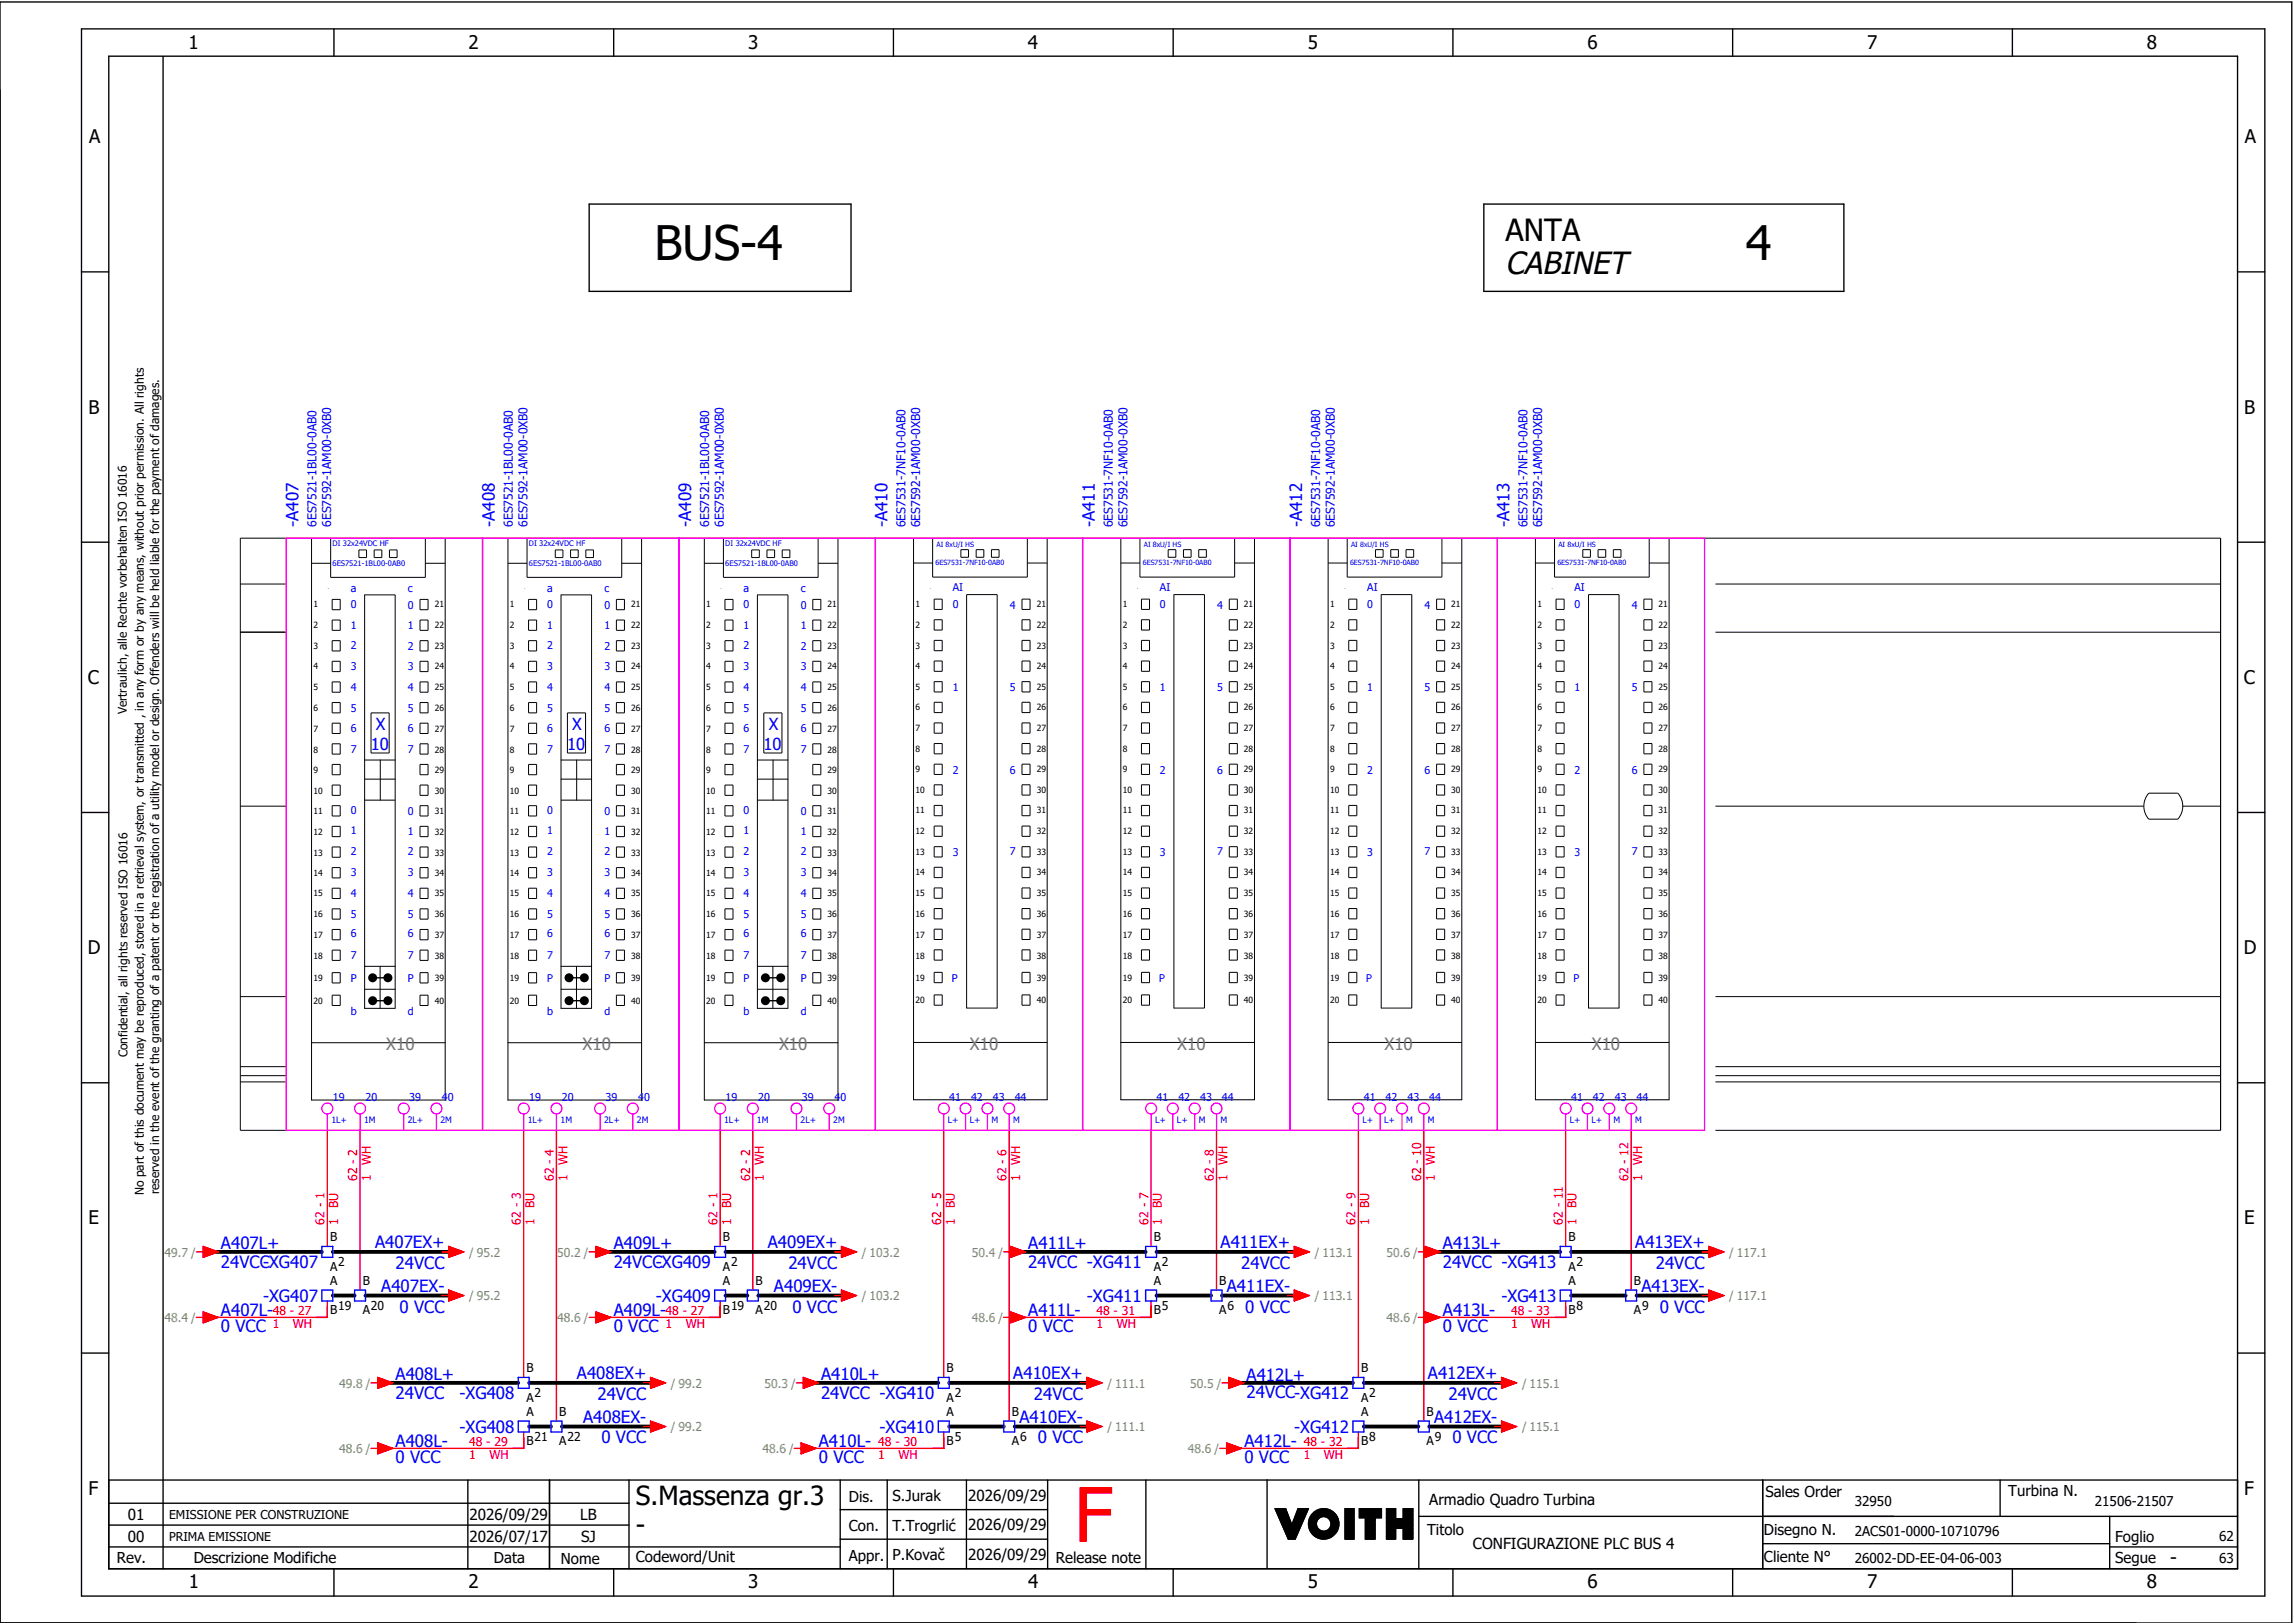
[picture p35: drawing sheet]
<svg xmlns="http://www.w3.org/2000/svg" width="421mm" height="297mm" viewBox="0 0 421 297" stroke-linecap="round" stroke-linejoin="round" font-family="sans-serif">
<defs><g id="words">
<text font-size="13.8" fill="#f00" x="196.9" y="282.5">F</text>
<g font-size="8.7">
<text x="120" y="47.6">BUS-4</text>
<text x="320" y="47.6">4</text>
</g>
<text font-size="5.7" x="276" y="50.2">CABINET</text>
<text font-size="5.6" x="276" y="44.2">ANTA</text>
<g font-size="4.8">
<text x="116.6" y="275.8">S.Massenza gr.3</text>
<text x="116.6" y="281.1">-</text>
</g>
<g font-size="3.4">
<text x="34.5" y="9">1</text>
<text x="85.9" y="9">2</text>
<text x="137.1" y="9">3</text>
<text x="188.4" y="9">4</text>
<text x="239.7" y="9">5</text>
<text x="291" y="9">6</text>
<text x="342.3" y="9">7</text>
<text x="393.5" y="9">8</text>
<text x="16.3" y="26.2">A</text>
<text x="411.5" y="26.2">A</text>
<text x="16.2" y="75.8">B</text>
<text x="411.4" y="75.8">B</text>
<text x="16.1" y="125.3">C</text>
<text x="411.3" y="125.3">C</text>
<text x="16.1" y="174.8">D</text>
<text x="411.3" y="174.8">D</text>
<text x="16.2" y="224.4">E</text>
<text x="411.4" y="224.4">E</text>
<text x="16.2" y="273.9">F</text>
<text x="411.4" y="273.9">F</text>
<text x="397.8" y="286.6">-</text>
<text x="34.6" y="291">1</text>
<text x="85.9" y="291">2</text>
<text x="137.2" y="291">3</text>
<text x="188.4" y="291">4</text>
<text x="239.7" y="291">5</text>
<text x="291" y="291">6</text>
<text x="342.3" y="291">7</text>
<text x="393.6" y="291">8</text>
</g>
<g font-size="3.1" fill="#00f">
<text x="54.7" y="96.6" transform="rotate(-90 54.7 96.6)">-A407</text>
<text x="90.7" y="96.6" transform="rotate(-90 90.7 96.6)">-A408</text>
<text x="126.7" y="96.6" transform="rotate(-90 126.7 96.6)">-A409</text>
<text x="162.7" y="96.6" transform="rotate(-90 162.7 96.6)">-A410</text>
<text x="200.7" y="96.6" transform="rotate(-90 200.7 96.6)">-A411</text>
<text x="238.7" y="96.6" transform="rotate(-90 238.7 96.6)">-A412</text>
<text x="276.7" y="96.6" transform="rotate(-90 276.7 96.6)">-A413</text>
<text x="40.5" y="228.9">A407L+</text>
<text x="40.5" y="232.3">24VCC-XG407</text>
<text x="68.7" y="228.8">A407EX+</text>
<text x="72.5" y="232.5">24VCC</text>
<text x="112.5" y="228.9">A409L+</text>
<text x="112.5" y="232.3">24VCC-XG409</text>
<text x="140.7" y="228.8">A409EX+</text>
<text x="144.5" y="232.5">24VCC</text>
<text x="188.5" y="228.9">A411L+</text>
<text x="188.5" y="232.3">24VCC -XG411</text>
<text x="223.7" y="228.8">A411EX+</text>
<text x="227.5" y="232.5">24VCC</text>
<text x="264.5" y="228.9">A413L+</text>
<text x="264.5" y="232.3">24VCC -XG413</text>
<text x="299.7" y="228.8">A413EX+</text>
<text x="303.5" y="232.5">24VCC</text>
<text x="48.2" y="238.6">-XG407</text>
<text x="69.9" y="236.8">A407EX-</text>
<text x="120.2" y="238.6">-XG409</text>
<text x="141.9" y="236.8">A409EX-</text>
<text x="199.2" y="238.6">-XG411</text>
<text x="224.9" y="236.8">A411EX-</text>
<text x="275.2" y="238.6">-XG413</text>
<text x="300.9" y="236.8">A413EX-</text>
<text x="40.5" y="241.1">A407L-</text>
<text x="40.5" y="244.1">0 VCC</text>
<text x="73.2" y="240.5">0 VCC</text>
<text x="112.5" y="241.1">A409L-</text>
<text x="112.5" y="244.1">0 VCC</text>
<text x="145.2" y="240.5">0 VCC</text>
<text x="188.5" y="241.1">A411L-</text>
<text x="188.5" y="244.1">0 VCC</text>
<text x="228.2" y="240.5">0 VCC</text>
<text x="264.5" y="241.1">A413L-</text>
<text x="264.5" y="244.1">0 VCC</text>
<text x="304.2" y="240.5">0 VCC</text>
<text x="72.5" y="252.9">A408L+</text>
<text x="72.5" y="256.3">24VCC</text>
<text x="84.2" y="256.3">-XG408</text>
<text x="105.7" y="252.8">A408EX+</text>
<text x="109.5" y="256.5">24VCC</text>
<text x="150.5" y="252.9">A410L+</text>
<text x="150.5" y="256.3">24VCC -XG410</text>
<text x="185.7" y="252.8">A410EX+</text>
<text x="189.5" y="256.5">24VCC</text>
<text x="228.5" y="253.1">A412L+</text>
<text x="228.5" y="256.1">24VCC-XG412</text>
<text x="261.7" y="252.8">A412EX+</text>
<text x="265.5" y="256.5">24VCC</text>
<text x="84.2" y="262.6">-XG408</text>
<text x="106.9" y="260.8">A408EX-</text>
<text x="161.2" y="262.6">-XG410</text>
<text x="186.9" y="260.8">A410EX-</text>
<text x="237.2" y="262.6">-XG412</text>
<text x="262.9" y="260.8">A412EX-</text>
<text x="72.5" y="265.1">A408L-</text>
<text x="72.5" y="268.1">0 VCC</text>
<text x="110.2" y="264.5">0 VCC</text>
<text x="150.1" y="265.1">A410L-</text>
<text x="150.1" y="268.1">0 VCC</text>
<text x="190.2" y="264.5">0 VCC</text>
<text x="228.1" y="265.1">A412L-</text>
<text x="228.1" y="268.1">0 VCC</text>
<text x="266.2" y="264.5">0 VCC</text>
</g>
<g font-size="3.1" fill="#767676">
<text x="70.8" y="192.3">X10</text>
<text x="106.8" y="192.3">X10</text>
<text x="142.8" y="192.3">X10</text>
<text x="177.8" y="192.3">X10</text>
<text x="215.8" y="192.3">X10</text>
<text x="253.8" y="192.3">X10</text>
<text x="291.8" y="192.3">X10</text>
</g>
<g font-size="3" fill="#00f">
<text x="68" y="137.4">10</text>
<text x="68.9" y="133.7">X</text>
<text x="104" y="137.4">10</text>
<text x="104.9" y="133.7">X</text>
<text x="140" y="137.4">10</text>
<text x="140.9" y="133.7">X</text>
</g>
<g font-size="2.8">
<text x="155.6" y="275.1">Dis.</text>
<text x="163.6" y="275.1">S.Jurak</text>
<text x="177.5" y="275">2026/09/29</text>
<text x="262" y="275.8">Armadio Quadro Turbina</text>
<text x="323.6" y="274.3">Sales Order</text>
<text x="368.1" y="274.2">Turbina N.</text>
<text x="23.4" y="278.6">01</text>
<text x="86.1" y="278.6">2026/09/29</text>
<text x="106.3" y="278.6">LB</text>
<text x="155.6" y="280.5">Con.</text>
<text x="163.6" y="280.5">T.Trogrlić</text>
<text x="177.5" y="280.4">2026/09/29</text>
<text x="261.6" y="281.3">Titolo</text>
<text x="323.4" y="281.2">Disegno N.</text>
<text x="21.4" y="286.5">Rev.</text>
<text x="23.4" y="282.5">00</text>
<text x="35.5" y="286.4">Descrizione Modifiche</text>
<text x="86.1" y="282.6">2026/07/17</text>
<text x="90.5" y="286.5">Data</text>
<text x="102.8" y="286.5">Nome</text>
<text x="106.5" y="282.5">SJ</text>
<text x="116.6" y="286.3">Codeword/Unit</text>
<text x="155.6" y="286">Appr.</text>
<text x="163.6" y="285.9">P.Kovač</text>
<text x="177.5" y="285.8">2026/09/29</text>
<text x="193.5" y="286.5">Release note</text>
<text x="270" y="283.8">CONFIGURAZIONE PLC BUS 4</text>
<text x="323.4" y="286.2">Cliente N°</text>
<text x="387.7" y="286.5">Segue</text>
<text x="387.7" y="282.6">Foglio</text>
</g>
<g font-size="2.5">
<text x="340" y="275.9">32950</text>
<text x="384" y="275.9">21506-21507</text>
<text x="340" y="281.4">2ACS01-0000-10710796</text>
<text x="340" y="286.4">26002-DD-EE-04-06-003</text>
<text x="406.8" y="282.4">62</text>
<text x="406.8" y="286.4">63</text>
</g>
<g font-size="2.2" fill="#00f">
<text x="58" y="96.6" transform="rotate(-90 58 96.6)">6ES7521-1BL00-0AB0</text>
<text x="60.7" y="96.6" transform="rotate(-90 60.7 96.6)">6ES7592-1AM00-0XB0</text>
<text x="94" y="96.6" transform="rotate(-90 94 96.6)">6ES7521-1BL00-0AB0</text>
<text x="96.7" y="96.6" transform="rotate(-90 96.7 96.6)">6ES7592-1AM00-0XB0</text>
<text x="130" y="96.6" transform="rotate(-90 130 96.6)">6ES7521-1BL00-0AB0</text>
<text x="132.7" y="96.6" transform="rotate(-90 132.7 96.6)">6ES7592-1AM00-0XB0</text>
<text x="166" y="96.6" transform="rotate(-90 166 96.6)">6ES7531-7NF10-0AB0</text>
<text x="168.7" y="96.6" transform="rotate(-90 168.7 96.6)">6ES7592-1AM00-0XB0</text>
<text x="204" y="96.6" transform="rotate(-90 204 96.6)">6ES7531-7NF10-0AB0</text>
<text x="206.7" y="96.6" transform="rotate(-90 206.7 96.6)">6ES7592-1AM00-0XB0</text>
<text x="242" y="96.6" transform="rotate(-90 242 96.6)">6ES7531-7NF10-0AB0</text>
<text x="244.7" y="96.6" transform="rotate(-90 244.7 96.6)">6ES7592-1AM00-0XB0</text>
<text x="280" y="96.6" transform="rotate(-90 280 96.6)">6ES7531-7NF10-0AB0</text>
<text x="282.7" y="96.6" transform="rotate(-90 282.7 96.6)">6ES7592-1AM00-0XB0</text>
</g>
<g font-size="2.2">
<text x="23.2" y="130.9" transform="rotate(-90 23.2 130.9)">Vertraulich, alle Rechte vorbehalten ISO 16016</text>
<text x="23.4" y="193.7" transform="rotate(-90 23.4 193.7)">Confidential, all rights reserved ISO 16016</text>
<text x="26.4" y="219" transform="rotate(-90 26.4 219)">No part of this document may be reproduced, stored in a retrieval system, or transmitted , in any form or by any means, without prior permission. All rights</text>
<text x="29.2" y="218.9" transform="rotate(-90 29.2 218.9)">reserved in the event of the granting of a patent or the registration of a utility model or design. Offenders will be held liable for the payment of damages.</text>
<text x="60.5" y="227.4">B</text>
<text x="132.5" y="227.4">B</text>
<text x="211.5" y="227.4">B</text>
<text x="287.5" y="227.4">B</text>
<text x="60.5" y="232.8">A</text>
<text x="62" y="232">2</text>
<text x="132.5" y="232.8">A</text>
<text x="134" y="232">2</text>
<text x="211.5" y="232.8">A</text>
<text x="213" y="232">2</text>
<text x="287.5" y="232.8">A</text>
<text x="289" y="232">2</text>
<text x="60.5" y="235.4">A</text>
<text x="66.5" y="235.4">B</text>
<text x="132.5" y="235.4">A</text>
<text x="138.5" y="235.4">B</text>
<text x="211.5" y="235.4">A</text>
<text x="223.5" y="235.4">B</text>
<text x="287.5" y="235.4">A</text>
<text x="299.5" y="235.4">B</text>
<text x="60.5" y="240.8">B</text>
<text x="62" y="240">19</text>
<text x="66.5" y="240.8">A</text>
<text x="68" y="240">20</text>
<text x="132.5" y="240.8">B</text>
<text x="134" y="240">19</text>
<text x="138.5" y="240.8">A</text>
<text x="140" y="240">20</text>
<text x="211.5" y="240.8">B</text>
<text x="213" y="240">5</text>
<text x="223.5" y="240.8">A</text>
<text x="225" y="240">6</text>
<text x="287.5" y="240.8">B</text>
<text x="289" y="240">8</text>
<text x="299.5" y="240.8">A</text>
<text x="301" y="240">9</text>
<text x="96.5" y="251.4">B</text>
<text x="173.5" y="251.4">B</text>
<text x="249.5" y="251.4">B</text>
<text x="96.5" y="256.8">A</text>
<text x="98" y="256">2</text>
<text x="173.5" y="256.8">A</text>
<text x="175" y="256">2</text>
<text x="249.5" y="256.8">A</text>
<text x="251" y="256">2</text>
<text x="96.5" y="259.4">A</text>
<text x="102.5" y="259.4">B</text>
<text x="173.5" y="259.4">A</text>
<text x="185.5" y="259.4">B</text>
<text x="249.5" y="259.4">A</text>
<text x="261.5" y="259.4">B</text>
<text x="96.5" y="264.8">B</text>
<text x="98" y="264">21</text>
<text x="102.5" y="264.8">A</text>
<text x="104" y="264">22</text>
<text x="173.5" y="264.8">B</text>
<text x="175" y="264">5</text>
<text x="185.5" y="264.8">A</text>
<text x="187" y="264">6</text>
<text x="249.5" y="264.8">B</text>
<text x="251" y="264">8</text>
<text x="261.5" y="264.8">A</text>
<text x="263" y="264">9</text>
<text x="31" y="278.3">EMISSIONE PER CONSTRUZIONE</text>
<text x="31" y="282.3">PRIMA EMISSIONE</text>
</g>
<g font-size="2.2" fill="#f00">
<text x="68" y="213.4" transform="rotate(-90 68 213.4)">WH</text>
<text x="104" y="213.4" transform="rotate(-90 104 213.4)">WH</text>
<text x="140" y="213.4" transform="rotate(-90 140 213.4)">WH</text>
<text x="187" y="213.4" transform="rotate(-90 187 213.4)">WH</text>
<text x="225" y="213.4" transform="rotate(-90 225 213.4)">WH</text>
<text x="263" y="213.4" transform="rotate(-90 263 213.4)">WH</text>
<text x="301" y="213.4" transform="rotate(-90 301 213.4)">WH</text>
<text x="62" y="221.4" transform="rotate(-90 62 221.4)">BU</text>
<text x="65.5" y="216.4" transform="rotate(-90 65.5 216.4)">62 - 2</text>
<text x="68" y="216.4" transform="rotate(-90 68 216.4)">1</text>
<text x="98" y="221.4" transform="rotate(-90 98 221.4)">BU</text>
<text x="101.5" y="216.4" transform="rotate(-90 101.5 216.4)">62 - 4</text>
<text x="104" y="216.4" transform="rotate(-90 104 216.4)">1</text>
<text x="134" y="221.4" transform="rotate(-90 134 221.4)">BU</text>
<text x="137.5" y="216.4" transform="rotate(-90 137.5 216.4)">62 - 2</text>
<text x="140" y="216.4" transform="rotate(-90 140 216.4)">1</text>
<text x="175" y="221.4" transform="rotate(-90 175 221.4)">BU</text>
<text x="184.5" y="216.4" transform="rotate(-90 184.5 216.4)">62 - 6</text>
<text x="187" y="216.4" transform="rotate(-90 187 216.4)">1</text>
<text x="213" y="221.4" transform="rotate(-90 213 221.4)">BU</text>
<text x="222.5" y="216.4" transform="rotate(-90 222.5 216.4)">62 - 8</text>
<text x="225" y="216.4" transform="rotate(-90 225 216.4)">1</text>
<text x="251" y="221.4" transform="rotate(-90 251 221.4)">BU</text>
<text x="260.5" y="216.4" transform="rotate(-90 260.5 216.4)">62 - 10</text>
<text x="263" y="216.4" transform="rotate(-90 263 216.4)">1</text>
<text x="289" y="221.4" transform="rotate(-90 289 221.4)">BU</text>
<text x="298.5" y="216.4" transform="rotate(-90 298.5 216.4)">62 - 12</text>
<text x="301" y="216.4" transform="rotate(-90 301 216.4)">1</text>
<text x="59.5" y="224.4" transform="rotate(-90 59.5 224.4)">62 - 1</text>
<text x="62" y="224.4" transform="rotate(-90 62 224.4)">1</text>
<text x="95.5" y="224.4" transform="rotate(-90 95.5 224.4)">62 - 3</text>
<text x="98" y="224.4" transform="rotate(-90 98 224.4)">1</text>
<text x="131.5" y="224.4" transform="rotate(-90 131.5 224.4)">62 - 1</text>
<text x="134" y="224.4" transform="rotate(-90 134 224.4)">1</text>
<text x="172.5" y="224.4" transform="rotate(-90 172.5 224.4)">62 - 5</text>
<text x="175" y="224.4" transform="rotate(-90 175 224.4)">1</text>
<text x="210.5" y="224.4" transform="rotate(-90 210.5 224.4)">62 - 7</text>
<text x="213" y="224.4" transform="rotate(-90 213 224.4)">1</text>
<text x="248.5" y="224.4" transform="rotate(-90 248.5 224.4)">62 - 9</text>
<text x="251" y="224.4" transform="rotate(-90 251 224.4)">1</text>
<text x="286.5" y="224.4" transform="rotate(-90 286.5 224.4)">62 - 11</text>
<text x="289" y="224.4" transform="rotate(-90 289 224.4)">1</text>
<text x="50" y="240.9">48 - 27</text>
<text x="50" y="243.4">1</text>
<text x="53.7" y="243.4">WH</text>
<text x="122" y="240.9">48 - 27</text>
<text x="122" y="243.4">1</text>
<text x="125.7" y="243.4">WH</text>
<text x="201" y="240.9">48 - 31</text>
<text x="201" y="243.4">1</text>
<text x="204.7" y="243.4">WH</text>
<text x="277" y="240.9">48 - 33</text>
<text x="277" y="243.4">1</text>
<text x="280.7" y="243.4">WH</text>
<text x="86" y="264.9">48 - 29</text>
<text x="86" y="267.4">1</text>
<text x="89.7" y="267.4">WH</text>
<text x="161" y="264.9">48 - 30</text>
<text x="161" y="267.4">1</text>
<text x="164.7" y="267.4">WH</text>
<text x="239" y="264.9">48 - 32</text>
<text x="239" y="267.4">1</text>
<text x="242.7" y="267.4">WH</text>
</g>
<g font-size="2.2" fill="#7ca552">
<text x="30.2" y="230.3">49.7 /</text>
<text x="86" y="230.3">/ 95.2</text>
<text x="102.2" y="230.3">50.2 /</text>
<text x="158" y="230.3">/ 103.2</text>
<text x="178.2" y="230.3">50.4 /</text>
<text x="241" y="230.3">/ 113.1</text>
<text x="254.2" y="230.3">50.6 /</text>
<text x="317" y="230.3">/ 117.1</text>
<text x="86" y="238.3">/ 95.2</text>
<text x="158" y="238.3">/ 103.2</text>
<text x="241" y="238.3">/ 113.1</text>
<text x="317" y="238.3">/ 117.1</text>
<text x="30.2" y="242.3">48.4 /</text>
<text x="102.2" y="242.3">48.6 /</text>
<text x="178.2" y="242.3">48.6 /</text>
<text x="254.2" y="242.3">48.6 /</text>
<text x="62.2" y="254.3">49.8 /</text>
<text x="123" y="254.3">/ 99.2</text>
<text x="140.2" y="254.3">50.3 /</text>
<text x="203" y="254.3">/ 111.1</text>
<text x="218.2" y="254.3">50.5 /</text>
<text x="279" y="254.3">/ 115.1</text>
<text x="123" y="262.3">/ 99.2</text>
<text x="203" y="262.3">/ 111.1</text>
<text x="279" y="262.3">/ 115.1</text>
<text x="62.2" y="266.3">48.6 /</text>
<text x="139.8" y="266.3">48.6 /</text>
<text x="217.8" y="266.3">48.6 /</text>
</g>
<g font-size="2" fill="#00f">
<text x="64.3" y="111.4">0</text>
<text x="64.3" y="108.4">a</text>
<text x="74.8" y="111.6">0</text>
<text x="74.8" y="108.4">c</text>
<text x="100.3" y="111.4">0</text>
<text x="100.3" y="108.4">a</text>
<text x="110.8" y="111.6">0</text>
<text x="110.8" y="108.4">c</text>
<text x="136.3" y="111.4">0</text>
<text x="136.3" y="108.4">a</text>
<text x="146.8" y="111.6">0</text>
<text x="146.8" y="108.4">c</text>
<text x="174.6" y="111.3">0</text>
<text x="174.6" y="108.4">AI</text>
<text x="185.1" y="111.5">4</text>
<text x="212.6" y="111.3">0</text>
<text x="212.6" y="108.4">AI</text>
<text x="223.1" y="111.5">4</text>
<text x="250.6" y="111.3">0</text>
<text x="250.6" y="108.4">AI</text>
<text x="261.1" y="111.5">4</text>
<text x="288.6" y="111.3">0</text>
<text x="288.6" y="108.4">AI</text>
<text x="299.1" y="111.5">4</text>
<text x="64.3" y="115.2">1</text>
<text x="64.3" y="118.9">2</text>
<text x="74.8" y="115.2">1</text>
<text x="74.8" y="119.1">2</text>
<text x="100.3" y="115.2">1</text>
<text x="100.3" y="118.9">2</text>
<text x="110.8" y="115.2">1</text>
<text x="110.8" y="119.1">2</text>
<text x="136.3" y="115.2">1</text>
<text x="136.3" y="118.9">2</text>
<text x="146.8" y="115.2">1</text>
<text x="146.8" y="119.1">2</text>
<text x="64.3" y="122.8">3</text>
<text x="74.8" y="122.8">3</text>
<text x="100.3" y="122.8">3</text>
<text x="110.8" y="122.8">3</text>
<text x="136.3" y="122.8">3</text>
<text x="146.8" y="122.8">3</text>
<text x="64.3" y="126.6">4</text>
<text x="64.3" y="130.5">5</text>
<text x="74.8" y="126.6">4</text>
<text x="74.8" y="130.5">5</text>
<text x="100.3" y="126.6">4</text>
<text x="100.3" y="130.5">5</text>
<text x="110.8" y="126.6">4</text>
<text x="110.8" y="130.5">5</text>
<text x="136.3" y="126.6">4</text>
<text x="136.3" y="130.5">5</text>
<text x="146.8" y="126.6">4</text>
<text x="146.8" y="130.5">5</text>
<text x="174.6" y="126.6">1</text>
<text x="185.1" y="126.6">5</text>
<text x="212.6" y="126.6">1</text>
<text x="223.1" y="126.6">5</text>
<text x="250.6" y="126.6">1</text>
<text x="261.1" y="126.6">5</text>
<text x="288.6" y="126.6">1</text>
<text x="299.1" y="126.6">5</text>
<text x="64.3" y="134.1">6</text>
<text x="64.3" y="138">7</text>
<text x="74.8" y="134.1">6</text>
<text x="74.8" y="138">7</text>
<text x="100.3" y="134.1">6</text>
<text x="100.3" y="138">7</text>
<text x="110.8" y="134.1">6</text>
<text x="110.8" y="138">7</text>
<text x="136.3" y="134.1">6</text>
<text x="136.3" y="138">7</text>
<text x="146.8" y="134.1">6</text>
<text x="146.8" y="138">7</text>
<text x="174.6" y="141.8">2</text>
<text x="185.1" y="141.8">6</text>
<text x="212.6" y="141.8">2</text>
<text x="223.1" y="141.8">6</text>
<text x="250.6" y="141.8">2</text>
<text x="261.1" y="141.8">6</text>
<text x="288.6" y="141.8">2</text>
<text x="299.1" y="141.8">6</text>
<text x="64.3" y="149.2">0</text>
<text x="74.8" y="149.4">0</text>
<text x="100.3" y="149.2">0</text>
<text x="110.8" y="149.4">0</text>
<text x="136.3" y="149.2">0</text>
<text x="146.8" y="149.4">0</text>
<text x="64.3" y="152.9">1</text>
<text x="74.8" y="153">1</text>
<text x="100.3" y="152.9">1</text>
<text x="110.8" y="153">1</text>
<text x="136.3" y="152.9">1</text>
<text x="146.8" y="153">1</text>
<text x="64.3" y="160.6">3</text>
<text x="64.3" y="156.7">2</text>
<text x="74.8" y="160.6">3</text>
<text x="74.8" y="156.7">2</text>
<text x="100.3" y="160.6">3</text>
<text x="100.3" y="156.7">2</text>
<text x="110.8" y="160.6">3</text>
<text x="110.8" y="156.7">2</text>
<text x="136.3" y="160.6">3</text>
<text x="136.3" y="156.7">2</text>
<text x="146.8" y="160.6">3</text>
<text x="146.8" y="156.7">2</text>
<text x="174.6" y="156.8">3</text>
<text x="185.1" y="156.7">7</text>
<text x="212.6" y="156.8">3</text>
<text x="223.1" y="156.7">7</text>
<text x="250.6" y="156.8">3</text>
<text x="261.1" y="156.7">7</text>
<text x="288.6" y="156.8">3</text>
<text x="299.1" y="156.7">7</text>
<text x="64.3" y="164.4">4</text>
<text x="74.8" y="164.4">4</text>
<text x="100.3" y="164.4">4</text>
<text x="110.8" y="164.4">4</text>
<text x="136.3" y="164.4">4</text>
<text x="146.8" y="164.4">4</text>
<text x="64.3" y="171.8">6</text>
<text x="64.3" y="168.3">5</text>
<text x="74.8" y="171.8">6</text>
<text x="74.8" y="168.3">5</text>
<text x="100.3" y="171.8">6</text>
<text x="100.3" y="168.3">5</text>
<text x="110.8" y="171.8">6</text>
<text x="110.8" y="168.3">5</text>
<text x="136.3" y="171.8">6</text>
<text x="136.3" y="168.3">5</text>
<text x="146.8" y="171.8">6</text>
<text x="146.8" y="168.3">5</text>
<text x="64.3" y="180">P</text>
<text x="64.3" y="175.8">7</text>
<text x="74.8" y="180">P</text>
<text x="74.8" y="175.8">7</text>
<text x="100.3" y="180">P</text>
<text x="100.3" y="175.8">7</text>
<text x="110.8" y="180">P</text>
<text x="110.8" y="175.8">7</text>
<text x="136.3" y="180">P</text>
<text x="136.3" y="175.8">7</text>
<text x="146.8" y="180">P</text>
<text x="146.8" y="175.8">7</text>
<text x="174.5" y="179.9">P</text>
<text x="212.5" y="179.9">P</text>
<text x="250.5" y="179.9">P</text>
<text x="288.5" y="179.9">P</text>
<text x="64.3" y="185.9">b</text>
<text x="74.8" y="185.9">d</text>
<text x="100.3" y="185.9">b</text>
<text x="110.8" y="185.9">d</text>
<text x="136.3" y="185.9">b</text>
<text x="146.8" y="185.9">d</text>
<text x="61" y="201.7">19</text>
<text x="67" y="201.7">20</text>
<text x="75" y="201.7">39</text>
<text x="81" y="201.7">40</text>
<text x="97" y="201.7">19</text>
<text x="103" y="201.7">20</text>
<text x="111" y="201.7">39</text>
<text x="117" y="201.7">40</text>
<text x="133" y="201.7">19</text>
<text x="139" y="201.7">20</text>
<text x="147" y="201.7">39</text>
<text x="153" y="201.7">40</text>
<text x="174" y="201.7">41</text>
<text x="178" y="201.7">42</text>
<text x="182" y="201.7">43</text>
<text x="186" y="201.7">44</text>
<text x="212" y="201.7">41</text>
<text x="216" y="201.7">42</text>
<text x="220" y="201.7">43</text>
<text x="224" y="201.7">44</text>
<text x="250" y="201.7">41</text>
<text x="254" y="201.7">42</text>
<text x="258" y="201.7">43</text>
<text x="262" y="201.7">44</text>
<text x="288" y="201.7">41</text>
<text x="292" y="201.7">42</text>
<text x="296" y="201.7">43</text>
<text x="300" y="201.7">44</text>
</g>
<g font-size="1.6">
<text x="57.5" y="111.3">1</text>
<text x="79.7" y="111.3">21</text>
<text x="93.5" y="111.3">1</text>
<text x="115.7" y="111.3">21</text>
<text x="129.5" y="111.3">1</text>
<text x="151.7" y="111.3">21</text>
<text x="167.8" y="111.2">1</text>
<text x="190" y="111.2">21</text>
<text x="205.8" y="111.2">1</text>
<text x="228" y="111.2">21</text>
<text x="243.8" y="111.2">1</text>
<text x="266" y="111.2">21</text>
<text x="281.8" y="111.2">1</text>
<text x="304" y="111.2">21</text>
<text x="57.5" y="115.1">2</text>
<text x="57.5" y="119">3</text>
<text x="79.7" y="115.1">22</text>
<text x="79.7" y="119">23</text>
<text x="93.5" y="115.1">2</text>
<text x="93.5" y="119">3</text>
<text x="115.7" y="115.1">22</text>
<text x="115.7" y="119">23</text>
<text x="129.5" y="115.1">2</text>
<text x="129.5" y="119">3</text>
<text x="151.7" y="115.1">22</text>
<text x="151.7" y="119">23</text>
<text x="167.8" y="115.1">2</text>
<text x="167.8" y="118.9">3</text>
<text x="190" y="115.1">22</text>
<text x="190" y="118.9">23</text>
<text x="205.8" y="115.1">2</text>
<text x="205.8" y="118.9">3</text>
<text x="228" y="115.1">22</text>
<text x="228" y="118.9">23</text>
<text x="243.8" y="115.1">2</text>
<text x="243.8" y="118.9">3</text>
<text x="266" y="115.1">22</text>
<text x="266" y="118.9">23</text>
<text x="281.8" y="115.1">2</text>
<text x="281.8" y="118.9">3</text>
<text x="304" y="115.1">22</text>
<text x="304" y="118.9">23</text>
<text x="57.5" y="122.7">4</text>
<text x="79.7" y="122.7">24</text>
<text x="93.5" y="122.7">4</text>
<text x="115.7" y="122.7">24</text>
<text x="129.5" y="122.7">4</text>
<text x="151.7" y="122.7">24</text>
<text x="167.8" y="122.6">4</text>
<text x="190" y="122.6">24</text>
<text x="205.8" y="122.6">4</text>
<text x="228" y="122.6">24</text>
<text x="243.8" y="122.6">4</text>
<text x="266" y="122.6">24</text>
<text x="281.8" y="122.6">4</text>
<text x="304" y="122.6">24</text>
<text x="57.5" y="126.5">5</text>
<text x="57.5" y="130.2">6</text>
<text x="79.7" y="126.5">25</text>
<text x="79.7" y="130.2">26</text>
<text x="93.5" y="126.5">5</text>
<text x="93.5" y="130.2">6</text>
<text x="115.7" y="126.5">25</text>
<text x="115.7" y="130.2">26</text>
<text x="129.5" y="126.5">5</text>
<text x="129.5" y="130.2">6</text>
<text x="151.7" y="126.5">25</text>
<text x="151.7" y="130.2">26</text>
<text x="167.8" y="126.5">5</text>
<text x="167.8" y="130.1">6</text>
<text x="190" y="126.5">25</text>
<text x="190" y="130.1">26</text>
<text x="205.8" y="126.5">5</text>
<text x="205.8" y="130.1">6</text>
<text x="228" y="126.5">25</text>
<text x="228" y="130.1">26</text>
<text x="243.8" y="126.5">5</text>
<text x="243.8" y="130.1">6</text>
<text x="266" y="126.5">25</text>
<text x="266" y="130.1">26</text>
<text x="281.8" y="126.5">5</text>
<text x="281.8" y="130.1">6</text>
<text x="304" y="126.5">25</text>
<text x="304" y="130.1">26</text>
<text x="57.5" y="134">7</text>
<text x="57.5" y="137.9">8</text>
<text x="79.7" y="134">27</text>
<text x="79.7" y="137.9">28</text>
<text x="93.5" y="134">7</text>
<text x="93.5" y="137.9">8</text>
<text x="115.7" y="134">27</text>
<text x="115.7" y="137.9">28</text>
<text x="129.5" y="134">7</text>
<text x="129.5" y="137.9">8</text>
<text x="151.7" y="134">27</text>
<text x="151.7" y="137.9">28</text>
<text x="167.8" y="134">7</text>
<text x="167.8" y="137.8">8</text>
<text x="190" y="134">27</text>
<text x="190" y="137.8">28</text>
<text x="205.8" y="134">7</text>
<text x="205.8" y="137.8">8</text>
<text x="228" y="134">27</text>
<text x="228" y="137.8">28</text>
<text x="243.8" y="134">7</text>
<text x="243.8" y="137.8">8</text>
<text x="266" y="134">27</text>
<text x="266" y="137.8">28</text>
<text x="281.8" y="134">7</text>
<text x="281.8" y="137.8">8</text>
<text x="304" y="134">27</text>
<text x="304" y="137.8">28</text>
<text x="57.5" y="141.6">9</text>
<text x="79.7" y="141.6">29</text>
<text x="93.5" y="141.6">9</text>
<text x="115.7" y="141.6">29</text>
<text x="129.5" y="141.6">9</text>
<text x="151.7" y="141.6">29</text>
<text x="167.8" y="141.5">9</text>
<text x="190" y="141.5">29</text>
<text x="205.8" y="141.5">9</text>
<text x="228" y="141.5">29</text>
<text x="243.8" y="141.5">9</text>
<text x="266" y="141.5">29</text>
<text x="281.8" y="141.5">9</text>
<text x="304" y="141.5">29</text>
<text x="57.5" y="145.4">10</text>
<text x="57.5" y="149.1">11</text>
<text x="79.7" y="149.1">31</text>
<text x="79.7" y="145.4">30</text>
<text x="93.5" y="145.4">10</text>
<text x="93.5" y="149.1">11</text>
<text x="115.7" y="149.1">31</text>
<text x="115.7" y="145.4">30</text>
<text x="129.5" y="145.4">10</text>
<text x="129.5" y="149.1">11</text>
<text x="151.7" y="149.1">31</text>
<text x="151.7" y="145.4">30</text>
<text x="167.8" y="145.4">10</text>
<text x="167.8" y="149">11</text>
<text x="190" y="149">31</text>
<text x="190" y="145.4">30</text>
<text x="205.8" y="145.4">10</text>
<text x="205.8" y="149">11</text>
<text x="228" y="149">31</text>
<text x="228" y="145.4">30</text>
<text x="243.8" y="145.4">10</text>
<text x="243.8" y="149">11</text>
<text x="266" y="149">31</text>
<text x="266" y="145.4">30</text>
<text x="281.8" y="145.4">10</text>
<text x="281.8" y="149">11</text>
<text x="304" y="149">31</text>
<text x="304" y="145.4">30</text>
<text x="57.5" y="152.9">12</text>
<text x="79.7" y="152.9">32</text>
<text x="93.5" y="152.9">12</text>
<text x="115.7" y="152.9">32</text>
<text x="129.5" y="152.9">12</text>
<text x="151.7" y="152.9">32</text>
<text x="167.8" y="152.9">12</text>
<text x="190" y="152.9">32</text>
<text x="205.8" y="152.9">12</text>
<text x="228" y="152.9">32</text>
<text x="243.8" y="152.9">12</text>
<text x="266" y="152.9">32</text>
<text x="281.8" y="152.9">12</text>
<text x="304" y="152.9">32</text>
<text x="57.5" y="156.8">13</text>
<text x="57.5" y="160.5">14</text>
<text x="79.7" y="160.5">34</text>
<text x="79.7" y="156.8">33</text>
<text x="93.5" y="156.8">13</text>
<text x="93.5" y="160.5">14</text>
<text x="115.7" y="160.5">34</text>
<text x="115.7" y="156.8">33</text>
<text x="129.5" y="156.8">13</text>
<text x="129.5" y="160.5">14</text>
<text x="151.7" y="160.5">34</text>
<text x="151.7" y="156.8">33</text>
<text x="167.8" y="156.7">13</text>
<text x="167.8" y="160.4">14</text>
<text x="190" y="160.4">34</text>
<text x="190" y="156.7">33</text>
<text x="205.8" y="156.7">13</text>
<text x="205.8" y="160.4">14</text>
<text x="228" y="160.4">34</text>
<text x="228" y="156.7">33</text>
<text x="243.8" y="156.7">13</text>
<text x="243.8" y="160.4">14</text>
<text x="266" y="160.4">34</text>
<text x="266" y="156.7">33</text>
<text x="281.8" y="156.7">13</text>
<text x="281.8" y="160.4">14</text>
<text x="304" y="160.4">34</text>
<text x="304" y="156.7">33</text>
<text x="57.5" y="164.1">15</text>
<text x="57.5" y="168">16</text>
<text x="79.7" y="168">36</text>
<text x="79.7" y="164.1">35</text>
<text x="93.5" y="164.1">15</text>
<text x="93.5" y="168">16</text>
<text x="115.7" y="168">36</text>
<text x="115.7" y="164.1">35</text>
<text x="129.5" y="164.1">15</text>
<text x="129.5" y="168">16</text>
<text x="151.7" y="168">36</text>
<text x="151.7" y="164.1">35</text>
<text x="167.8" y="164.1">15</text>
<text x="167.8" y="167.9">16</text>
<text x="190" y="167.9">36</text>
<text x="190" y="164.1">35</text>
<text x="205.8" y="164.1">15</text>
<text x="205.8" y="167.9">16</text>
<text x="228" y="167.9">36</text>
<text x="228" y="164.1">35</text>
<text x="243.8" y="164.1">15</text>
<text x="243.8" y="167.9">16</text>
<text x="266" y="167.9">36</text>
<text x="266" y="164.1">35</text>
<text x="281.8" y="164.1">15</text>
<text x="281.8" y="167.9">16</text>
<text x="304" y="167.9">36</text>
<text x="304" y="164.1">35</text>
<text x="57.5" y="171.8">17</text>
<text x="79.7" y="171.8">37</text>
<text x="93.5" y="171.8">17</text>
<text x="115.7" y="171.8">37</text>
<text x="129.5" y="171.8">17</text>
<text x="151.7" y="171.8">37</text>
<text x="167.8" y="171.8">17</text>
<text x="190" y="171.8">37</text>
<text x="205.8" y="171.8">17</text>
<text x="228" y="171.8">37</text>
<text x="243.8" y="171.8">17</text>
<text x="266" y="171.8">37</text>
<text x="281.8" y="171.8">17</text>
<text x="304" y="171.8">37</text>
<text x="57.5" y="175.7">18</text>
<text x="57.5" y="179.7">19</text>
<text x="79.7" y="179.7">39</text>
<text x="79.7" y="175.7">38</text>
<text x="93.5" y="175.7">18</text>
<text x="93.5" y="179.7">19</text>
<text x="115.7" y="179.7">39</text>
<text x="115.7" y="175.7">38</text>
<text x="129.5" y="175.7">18</text>
<text x="129.5" y="179.7">19</text>
<text x="151.7" y="179.7">39</text>
<text x="151.7" y="175.7">38</text>
<text x="167.8" y="175.6">18</text>
<text x="167.8" y="179.7">19</text>
<text x="190" y="179.7">39</text>
<text x="190" y="175.6">38</text>
<text x="205.8" y="175.6">18</text>
<text x="205.8" y="179.7">19</text>
<text x="228" y="179.7">39</text>
<text x="228" y="175.6">38</text>
<text x="243.8" y="175.6">18</text>
<text x="243.8" y="179.7">19</text>
<text x="266" y="179.7">39</text>
<text x="266" y="175.6">38</text>
<text x="281.8" y="175.6">18</text>
<text x="281.8" y="179.7">19</text>
<text x="304" y="179.7">39</text>
<text x="304" y="175.6">38</text>
<text x="57.5" y="183.9">20</text>
<text x="79.7" y="183.9">40</text>
<text x="93.5" y="183.9">20</text>
<text x="115.7" y="183.9">40</text>
<text x="129.5" y="183.9">20</text>
<text x="151.7" y="183.9">40</text>
<text x="167.8" y="183.9">20</text>
<text x="190" y="183.9">40</text>
<text x="205.8" y="183.9">20</text>
<text x="228" y="183.9">40</text>
<text x="243.8" y="183.9">20</text>
<text x="266" y="183.9">40</text>
<text x="281.8" y="183.9">20</text>
<text x="304" y="183.9">40</text>
</g>
<g font-size="1.6" fill="#00f">
<text x="60.8" y="205.8">1L+</text>
<text x="66.8" y="205.8">1M</text>
<text x="74.8" y="205.8">2L+</text>
<text x="80.8" y="205.8">2M</text>
<text x="96.8" y="205.8">1L+</text>
<text x="102.8" y="205.8">1M</text>
<text x="110.8" y="205.8">2L+</text>
<text x="116.8" y="205.8">2M</text>
<text x="132.7" y="205.8">1L+</text>
<text x="138.7" y="205.8">1M</text>
<text x="146.7" y="205.8">2L+</text>
<text x="152.7" y="205.8">2M</text>
<text x="173.8" y="205.8">L+</text>
<text x="177.7" y="205.8">L+</text>
<text x="181.8" y="205.8">M</text>
<text x="185.7" y="205.8">M</text>
<text x="211.7" y="205.8">L+</text>
<text x="215.8" y="205.8">L+</text>
<text x="219.7" y="205.8">M</text>
<text x="223.8" y="205.8">M</text>
<text x="249.8" y="205.8">L+</text>
<text x="253.7" y="205.8">L+</text>
<text x="257.8" y="205.8">M</text>
<text x="261.8" y="205.8">M</text>
<text x="287.7" y="205.8">L+</text>
<text x="291.8" y="205.8">L+</text>
<text x="295.7" y="205.8">M</text>
<text x="299.7" y="205.8">M</text>
</g>
<g font-size="1.4" fill="#00f">
<text x="61" y="100.1">DI 32x24VDC HF</text>
<text x="97" y="100.1">DI 32x24VDC HF</text>
<text x="133" y="100.1">DI 32x24VDC HF</text>
<text x="61" y="103.6">6ES7521-1BL00-0AB0</text>
<text x="97" y="103.6">6ES7521-1BL00-0AB0</text>
<text x="133" y="103.6">6ES7521-1BL00-0AB0</text>
</g>
<g font-size="1.3" fill="#00f">
<text x="171.7" y="100.3">AI 8xU/I HS</text>
<text x="209.7" y="100.3">AI 8xU/I HS</text>
<text x="247.7" y="100.3">AI 8xU/I HS</text>
<text x="285.7" y="100.3">AI 8xU/I HS</text>
<text x="171.5" y="103.6">6ES7531-7NF10-0AB0</text>
<text x="209.5" y="103.6">6ES7531-7NF10-0AB0</text>
<text x="247.5" y="103.6">6ES7531-7NF10-0AB0</text>
<text x="285.5" y="103.6">6ES7531-7NF10-0AB0</text>
</g>
</g></defs>
<g fill="none" stroke="#000" stroke-width=".25">
<path d="M0 .4h420.1v297h-420.1zM14.9 5.3h400.3v287.2h-400.3zM19.9 10.3h390.3v277.2h-390.3zM29.9 10.4v277.1M61.2 5.3v5M112.5 5.3v5M163.8 5.3v5M215.1 5.3v5M266.3 5.3v5M317.6 5.3v5M368.9 5.3v5M108 37.4h48v16h-48z"/>
<path d="M272 37.4h66v16h-66zM14.9 49.8h5M410.2 49.8h5M14.9 99.3h5M410.2 99.3h5M14.9 148.9h5M410.2 148.9h5M68.3 179.2h2.8M104.3 179.2h2.8M140.3 179.2h2.8M14.9 198.4h5M68.3 183.4h2.8"/>
<path d="M104.3 183.4h2.8M140.3 183.4h2.8M410.2 198.4h5M14.9 247.9h5M410.2 247.9h5M19.9 271.2h390.3M19.9 279.5h95.4M19.9 275.4h95.4M85.8 271.2v16.3M100.7 271.2v16.3M115.3 271.2v16.3M154 271.2v16.3"/>
<path d="M154 276.6h38M162.6 271.2v16.3M177.2 271.2v16.3M192 271.2v16.3M210.1 271.2v16.3M232.3 271.1v16.3M233.7 276.4h2l1.1 3 1.1-3h1.9l-2.4 5.6h-1.2zM233.8 276.4l-.1 .1M233.9 276.4l-.1 .2M234.1 276.4l-.3 .3M234.2 276.4l-.3 .4M234.4 276.4l-.5 .5"/>
<path d="M234.5 276.4l-.5 .6M234.7 276.4l-.7 .7M234.8 276.4l-.7 .8M235 276.4l-.9 .9M235.1 276.4l-.9 1M235.3 276.4l-1.1 1.1M235.4 276.4l-1.2 1.2M235.6 276.4l-1.3 1.3M235.7 276.5l-1.4 1.3M235.7 276.6l-1.3 1.3M235.8 276.7l-1.4 1.3M235.8 276.8l-1.3 1.3"/>
<path d="M235.9 276.9l-1.4 1.4M235.9 277l-1.3 1.4M235.9 277.1l-1.3 1.4M236 277.3l-1.3 1.3M236 277.4l-1.3 1.3M236.1 277.5l-1.3 1.3M236.1 277.6l-1.3 1.3M236.1 277.7l-1.3 1.3M236.2 277.8l-1.3 1.3M236.2 277.9l-1.3 1.3M236.3 278l-1.3 1.3M236.3 278.1l-1.3 1.3"/>
<path d="M236.3 278.2l-1.2 1.3M236.4 278.3l-1.3 1.3M236.4 278.4l-1.2 1.3M236.5 278.6l-1.3 1.2M236.5 278.7l-1.2 1.2M236.6 278.8l-1.3 1.2M236.6 278.9l-1.3 1.2M236.6 279l-1.2 1.2M236.7 279.1l-1.3 1.2M236.7 279.2l-1.2 1.3M236.8 279.3l-1.3 1.3M238 276.4l-.1 .1"/>
<path d="M238.1 276.4l-.3 .4M238.3 276.4l-.6 .6M238.4 279.8l-2.2 2.2M238.4 276.4l-.8 .8M238.5 279.5l-2.4 2.4M238.6 276.4l-1.1 1.1M238.6 279.3l-2.5 2.5M238.7 279l-2.7 2.7M238.7 276.4l-1.2 1.3M238.8 278.7l-2.8 2.9M238.9 276.4l-1.5 1.6M239 278.5l-3.1 3"/>
<path d="M239 276.4l-1.7 1.8M239.1 278.2l-3.2 3.2M239.2 276.4l-2 2.1M239.2 277.9l-3.4 3.4M239.3 277.7l-3.5 3.5M239.3 276.4l-2.2 2.3M239.4 277.4l-3.6 3.7M239.5 276.4l-2.5 2.5M239.5 277.1l-3.8 3.9M239.6 276.4l-2.7 2.8M239.7 276.9l-4 4M239.8 276.6l-4.2 4.2"/>
<path d="M239.8 276.4l-4.2 4.3M241.1 276.9l-.8 .8M241.3 279.3l-1.2 1.1M241.3 279.1l-1.2 1.2M241.3 279.4l-1.1 1.1M241.3 278.9l-1.3 1.3M241.3 279.5l-1.1 1.1M241.4 279.7l-1.1 1M241.4 278.7l-1.4 1.4M241.4 279.8l-1 1M241.4 276.7l-1.3 1.3M241.5 279.9l-1.1 1"/>
<path d="M241.5 280l-1 1M241.7 276.6l-1.7 1.7M241.9 276.5l-1.9 2M242.1 276.5l-2.2 2.2M242.3 276.5l-2.4 2.4M242.5 276.4l-2.6 2.6M242.6 276.4l-2.7 2.8M242.8 276.4l-2.9 3M242.9 276.5l-3 3M243 276.5l-3.1 3.1M243.2 276.5l-3.3 3.3M243.3 276.5l-3.4 3.4"/>
<path d="M243.4 276.6l-3.4 3.4M243.5 276.6l-1.4 1.4M243.6 276.6l-1.3 1.3M243.7 276.7l-1.2 1.2M243.9 276.7l-1.2 1.2M244 276.8l-1.2 1.1M244 276.8l-1.1 1.1M244.1 276.9l-1 1.1M244.2 276.9l-1 1.1M244.3 277l-1 1M244.4 277.1l-1 1M244.5 277.1l-1 1.1"/>
<path d="M244.6 277.2l-1.1 1M244.6 277.3l-1 1M244.7 277.4l-1 1M244.8 277.4l-1 1.1M244.8 277.5l-1 1.1M244.9 277.6l-1 1.1M245 277.7l-1.1 1.1M245 277.8l-1.1 1.1M245.1 277.9l-1.1 1.1M245.1 278l-1.1 1.1M245.2 278.1l-1.2 1.2M245.2 278.2l-1.2 1.3"/>
<path d="M245.3 278.3l-1.4 1.4M245.3 278.4l-1.5 1.5M245.3 278.5l-3.4 3.4M245.4 279.9l-2.1 2M245.4 278.7l-3.3 3.3M245.4 279.7l-2.3 2.3M245.4 278.8l-3.2 3.2M245.4 278.9l-3.1 3.1M245.4 279.5l-2.5 2.5M245.4 279.1l-2.9 2.9M245.4 279.4l-2.6 2.6M245.4 279.2l-2.8 2.8"/>
<path d="M246.6 276.4h1.6v5.6h-1.6zM246.6 276.4v.1M246.8 276.4l-.2 .3M246.9 276.4l-.3 .4M247.1 276.4l-.5 .6M247.2 276.4l-.6 .7M247.4 276.4l-.8 .9M247.5 276.4l-.9 1M247.7 276.4l-1.1 1.2M247.8 276.4l-1.2 1.3M248 276.4l-1.4 1.5M248.1 276.4l-1.5 1.6"/>
<path d="M248.2 280l-1.6 1.6M248.2 278.5l-1.6 1.6M248.2 277.4l-1.6 1.7M248.2 277.3l-1.6 1.6M248.2 277.1l-1.6 1.7M248.2 277l-1.6 1.6M248.2 276.8l-1.6 1.7M248.2 276.7l-1.6 1.6M248.2 276.5l-1.6 1.7M248.2 278l-1.6 1.7M248.2 277.9l-1.6 1.6M248.2 277.7l-1.6 1.7"/>
<path d="M248.2 277.6l-1.6 1.6M248.2 279.1l-1.6 1.6M248.2 278.9l-1.6 1.7M248.2 278.8l-1.6 1.6M248.2 278.6l-1.6 1.7M248.2 278.3l-1.6 1.7M248.2 278.2l-1.6 1.6M248.2 279.5l-1.6 1.7M248.2 279.4l-1.6 1.6M248.2 279.2l-1.6 1.7M248.2 279.8l-1.6 1.7M248.2 279.7l-1.6 1.6"/>
<path d="M249.2 276.4v.1M249.4 276.4l-.2 .2M249.5 276.4l-.3 .4M249.7 276.4l-.5 .5M249.8 276.4l-.6 .7M250 276.4l-.8 .8M250.1 276.4l-.9 1M250.3 278.1h-1.1v-1.7h4v1.7h-1.1v3.9h-1.8M250.3 278.1v3.9M250.3 276.4l-1.1 1.2M250.4 276.4l-1.2 1.3M250.6 276.4l-1.4 1.5"/>
<path d="M250.7 276.4l-1.5 1.6M250.9 276.4l-1.7 1.7M251 276.4l-1.6 1.7M251.2 276.4l-1.7 1.7M251.3 276.4l-1.6 1.7M251.5 276.4l-1.7 1.7M251.6 276.4l-1.6 1.7M251.8 276.4l-1.7 1.7M251.9 276.4l-1.6 1.7M252.1 279.8l-1.8 1.8M252.1 278.6l-1.8 1.8M252.1 278.4l-1.8 1.8"/>
<path d="M252.1 278.3l-1.8 1.8M252.1 279.2l-1.8 1.8M252.1 279l-1.8 1.8M252.1 278.9l-1.8 1.8M252.1 278.7l-1.8 1.8M252.1 279.3l-1.8 1.8M252.1 279.9l-1.8 1.8M252.1 279.6l-1.8 1.8M252.1 279.5l-1.8 1.8M252.1 276.4l-1.8 1.9M252.2 276.4l-1.9 2M252.4 276.4l-2.1 2.2"/>
<path d="M252.5 276.4l-2.2 2.3M252.7 276.4l-2.4 2.5M252.8 276.4l-2.5 2.6M253 276.4l-2.7 2.8M253.1 276.4l-2.8 2.9M253.2 277.4l-.7 .7M253.2 276.7l-2.9 2.9M253.2 276.5l-2.9 3M253.2 277.3l-.8 .8M253.2 277.1l-1 1M253.2 277l-2.9 2.9M253.2 276.8l-2.9 3"/>
<path d="M253.2 278l-.1 .1M253.2 277.9l-.2 .2M253.2 277.7l-.4 .4M253.2 277.6l-.5 .5M254.2 276.4v.1M254.3 276.4l-.1 .2M254.5 276.4l-.3 .4M254.6 276.4l-.4 .5M254.8 276.4l-.6 .7M254.9 276.4l-.7 .8M255.1 276.4l-.9 1M255.2 276.4l-1 1.1"/>
<path d="M255.4 276.4l-1.2 1.3M255.5 276.4l-1.3 1.4M255.7 276.4l-1.5 1.6M255.8 277.5l-1.6 1.7M255.8 277.4l-1.6 1.6M255.8 277.2l-1.6 1.7M255.8 277.1l-1.6 1.6M255.8 276.9l-1.6 1.7M255.8 276.8l-1.6 1.6M255.8 276.6l-1.6 1.7M255.8 276.5l-1.6 1.6M255.8 276.4v1.9h1.4v-1.9h1.8v5.6h-1.8v-2"/>
<path d="M255.8 276.4h-1.6v5.6M255.8 278l-1.6 1.6M255.8 277.8l-1.6 1.7M255.8 277.7l-1.6 1.6M255.8 278.3l-1.6 1.6M255.8 278.1l-1.6 1.7M255.9 278.3l-1.7 1.8M256.1 278.3l-1.9 1.9M256.2 278.3l-2 2.1M256.4 278.3l-2.2 2.2M256.5 278.3l-2.3 2.4M256.7 278.3l-2.5 2.5"/>
<path d="M256.8 278.3l-2.6 2.7M257 278.3l-2.8 2.8M257.1 278.3l-2.9 3M257.3 276.4l-.1 .2M257.5 276.4l-.3 .3M257.6 276.4l-.4 .5M257.8 276.4l-.6 .6M257.9 276.4l-.7 .8M258.1 276.4l-.9 .9M258.2 276.4l-1 1.1M258.4 276.4l-1.2 1.2M258.5 276.4l-1.3 1.4"/>
<path d="M258.7 276.4l-1.5 1.5M258.8 276.4l-1.6 1.7M259 276.5l-1.8 1.7M259 277.5l-2.5 2.5M259 277.4l-2.7 2.6M259 277.1l-3 2.9M259 276.9l-3.1 3.1M259 277.2l-2.8 2.8M259 276.8l-4.8 4.8M259 276.6l-4.8 4.8M259 279l-1.8 1.8M259 278.9l-1.8 1.7"/>
<path d="M259 278.7l-1.8 1.8M259 278.6l-1.8 1.7M259 278.4l-1.8 1.8M259 278.3l-1.8 1.7M259 278.1l-1.9 1.9M259 278l-2.1 2M259 277.8l-2.2 2.2M259 277.7l-2.4 2.3M259 279.3l-1.8 1.8M259 279.2l-1.8 1.7M259 279.9l-1.8 1.8M259 279.8l-1.8 1.7"/>
<path d="M259 279.6l-1.8 1.8M259 279.5l-1.8 1.7M260.1 271.2v16.3M260.1 277.9h150.1M323.1 271.2v16.3M366.6 271.2v6.7M386.7 277.9v9.6M19.9 283.5h134.1M61.2 287.5v5M112.5 287.5v5M154 282h38M163.8 287.5v5"/>
<path d="M215.1 287.5v5M237.5 281.9l-.1 .1M237.6 281.7l-.4 .3M237.7 281.4l-.6 .6M237.8 281.1l-.9 .9M237.9 280.9l-1.1 1.1M238 280.6l-1.4 1.4M238.2 280.3l-1.7 1.7M238.3 280.1l-2 1.9M241.6 280l-1 1.1M241.6 280.1l-1 1M241.7 280.2l-1 1"/>
<path d="M241.8 280.3l-1 1M241.9 280.3l-1 1.1M242 280.4l-1.1 1M242.1 280.4l-1.1 1.1M242.2 280.5l-1.1 1.1M242.3 280.5l-1.1 1.1M242.4 280.6l-1.1 1.1M242.6 280.6l-1.2 1.1M242.7 280.6l-1.2 1.2M242.9 280.6l-1.3 1.2M243.1 280.5l-1.4 1.4M243.3 280.4l-1.5 1.5"/>
<path d="M245.1 280.6l-1.1 1M245.2 280.3l-1.5 1.5M245.3 280.1l-1.8 1.8M248.2 281.3l-.7 .7M248.2 280.9l-1.1 1.1M248.2 280.4l-1.6 1.6M248.2 281.8l-.2 .2M248.2 281.9l-.1 .1M248.2 281.6l-.4 .4M248.2 281.5l-.5 .5M248.2 281.2l-.8 .8M248.2 281l-1 1"/>
<path d="M248.2 280.7l-1.3 1.3M248.2 280.6l-1.4 1.4M248.2 280.3l-1.6 1.6M248.2 280.1l-1.6 1.7M252.1 281.3l-.8 .7M252.1 281.1l-.9 .9M252.1 281l-1.1 1M252.1 280.8l-1.2 1.2M252.1 280.7l-1.4 1.3M252.1 280.5l-1.5 1.5M252.1 280.4l-1.7 1.6M252.1 280.2l-1.8 1.8"/>
<path d="M252.1 280.1l-1.8 1.8M252.1 281.7l-.3 .3M252.1 281.6l-.5 .4M252.1 281.4l-.6 .6M252.1 281.9l-.2 .1M255.8 280.7l-1.3 1.3M255.8 280.5l-1.5 1.5M255.8 280.2l-1.6 1.7M255.8 280.1l-1.6 1.6M255.8 280.4l-1.6 1.6M255.8 281.9l-.1 .1M255.8 281.7l-.3 .3"/>
<path d="M255.8 281.6l-.4 .4M255.8 281.4l-.6 .6M255.8 281.3l-.7 .7M255.8 281.1l-.9 .9M255.8 281l-1 1M255.8 280.8l-1.2 1.2M257.2 280h-1.4v2h-1.6M259 281.9l-.2 .1M259 281.7l-.3 .3M259 281.6l-.5 .4M259 281.4l-.6 .6M259 281.3l-.8 .7"/>
<path d="M259 281.1l-.9 .9M259 281l-1.1 1M259 280.8l-1.2 1.2M259 280.7l-1.4 1.3M259 280.5l-1.5 1.5M259 280.4l-1.7 1.6M259 280.2l-1.8 1.8M259 280.1l-1.8 1.7M266.3 287.5v5M317.6 287.5v5M323.1 282.9h63.6M368.9 287.5v5"/>
<path d="M386.7 283.5h23.5"/>
<circle cx="242.6" cy="279.2" r="1.35"/>
<circle cx="242.6" cy="279.2" r="2.79"/>
</g>
<g fill="none" stroke="#f00" stroke-width=".25">
<path d="M60 207.1v21.3M66 207.1v29.3M96 207.1v45.3M102 207.1v53.3M132 207.1v21.3M138 207.1v29.3M173 207.1v45.3M185 207.1v53.3M211 207.1v21.3M223 207.1v29.3M249 207.1v45.3M261 207.1v53.3"/>
<path d="M287 207.1v21.3M299 207.1v29.3M36 229.4h1.3M37.3 228.4l2.7 1-2.7 1zM60 238.4v3h-22M81 229.4h1.3M81 237.4h1.3M82.3 228.4l2.7 1-2.7 1zM82.3 236.4l2.7 1-2.7 1zM108 229.4h1.2M109.2 228.4l2.8 1-2.8 1zM132 238.4v3h-22"/>
<path d="M153 229.4h1.2M153 237.4h1.2M154.2 228.4l2.8 1-2.8 1zM154.2 236.4l2.8 1-2.8 1zM184 229.4h1.2M185.2 228.4l2.8 1-2.8 1zM211 238.4v3h-25M236 229.4h1.3M236 237.4h1.3M237.3 228.4l2.7 1-2.7 1zM237.3 236.4l2.7 1-2.7 1zM260 229.4h1.2"/>
<path d="M261.2 228.4l2.8 1-2.8 1zM287 238.4v3h-25M312 229.4h1.3M312 237.4h1.3M313.3 228.4l2.7 1-2.7 1zM313.3 236.4l2.7 1-2.7 1zM36 241.4h1.3M37.3 240.4l2.7 1-2.7 1zM68 253.4h1.2M69.2 252.4l2.8 1-2.8 1zM108 241.4h1.2M109.2 240.4l2.8 1-2.8 1z"/>
<path d="M118 253.4h1.2M119.2 252.4l2.8 1-2.8 1zM146 253.4h1.3M147.3 252.4l2.7 1-2.7 1zM184 241.4h1.2M185.2 240.4l2.8 1-2.8 1zM198 253.4h1.2M199.2 252.4l2.8 1-2.8 1zM224 253.4h1.3M225.3 252.4l2.7 1-2.7 1zM260 241.4h1.2M261.2 240.4l2.8 1-2.8 1z"/>
<path d="M274 253.4h1.2M275.2 252.4l2.8 1-2.8 1zM68 265.4h1.2M69.2 264.4l2.8 1-2.8 1zM96 262.4v3h-26M118 261.4h1.2M119.2 260.4l2.8 1-2.8 1zM145.6 265.4h1.3M146.9 264.4l2.7 1-2.7 1zM173 262.4v3h-25.4M198 261.4h1.2M199.2 260.4l2.8 1-2.8 1z"/>
<path d="M223.6 265.4h1.2M224.8 264.4l2.8 1-2.8 1zM249 262.4v3h-23.4M274 261.4h1.2M275.2 260.4l2.8 1-2.8 1z"/>
</g>
<g fill="none" stroke="#000" stroke-width=".7">
<path d="M38 229.4h21M61 229.4h22M61 237.4h4M67 237.4h16M110 229.4h21M133 229.4h22M133 237.4h4M139 237.4h16M186 229.4h24M212 229.4h26M212 237.4h10M224 237.4h14"/>
<path d="M262 229.4h24M288 229.4h26M288 237.4h10M300 237.4h14M70 253.4h25M97 253.4h23M148 253.4h24M174 253.4h26M226 253.4h22M250 253.4h26M97 261.4h4M103 261.4h17"/>
<path d="M174 261.4h10M186 261.4h14M250 261.4h10M262 261.4h14"/>
</g>
<g fill="none" stroke="#000" stroke-width=".18">
<path d="M57.1 98.7h24.5v102.9h-24.5zM60.6 98.7v7.1h17.4v-7.1M93.1 98.7h24.5v102.9h-24.5zM96.6 98.7v7.1h17.4v-7.1M129.1 98.7h24.5v102.9h-24.5zM132.6 98.7v7.1h17.4v-7.1M167.5 98.6v102.9h24.5v-102.9M171 98.6v7.1h17.3v-7.1M205.5 98.6v102.9h24.5v-102.9M209 98.6v7.1h17.3v-7.1M243.5 98.6v102.9h24.5v-102.9M247 98.6v7.1h17.3v-7.1"/>
<path d="M281.5 98.6v102.9h24.5v-102.9M285 98.6v7.1h17.3v-7.1M44.1 107h8.4M44.1 115.8h8.4M57.1 103.2h3.5M60.2 107.8v.1M60.9 117.4h1.5v1.9h-1.5zM60.9 113.6h1.5v1.9h-1.5zM60.9 109.8h1.5v1.9h-1.5zM65.8 100.8h1.4v1.4h-1.4zM66.8 109h5.6v75.8h-5.6zM68.6 100.8h1.4v1.4h-1.4z"/>
<path d="M71.4 100.8h1.4v1.4h-1.4zM77 109.8h1.5v1.9h-1.5zM77 113.6h1.5v1.9h-1.5zM77 117.4h1.5v1.9h-1.5zM78 103.2h3.6M93.1 103.2h3.5M96.2 107.8v.1M96.9 117.4h1.5v1.9h-1.5zM96.9 113.6h1.5v1.9h-1.5zM96.9 109.8h1.5v1.9h-1.5zM101.8 100.8h1.4v1.4h-1.4zM102.8 109h5.6v75.8h-5.6z"/>
<path d="M104.6 100.8h1.4v1.4h-1.4zM107.4 100.8h1.4v1.4h-1.4zM113 117.4h1.5v1.9h-1.5zM113 113.6h1.5v1.9h-1.5zM113 109.8h1.5v1.9h-1.5zM114 103.2h3.6M129.1 103.2h3.5M132.2 107.8v.1M132.9 117.4h1.5v1.9h-1.5zM132.9 113.6h1.5v1.9h-1.5zM132.9 109.8h1.5v1.9h-1.5zM137.8 100.8h1.4v1.4h-1.4z"/>
<path d="M138.8 109h5.6v75.8h-5.6zM140.6 100.8h1.4v1.4h-1.4zM143.4 100.8h1.4v1.4h-1.4zM149 117.4h1.5v1.9h-1.5zM149 113.6h1.5v1.9h-1.5zM149 109.8h1.5v1.9h-1.5zM150 103.2h3.6M167.5 103.2h3.5M170.5 107.8h.1M171.2 117.3h1.5v1.9h-1.5zM171.2 113.6h1.5v1.9h-1.5zM171.2 109.8h1.5v1.9h-1.5z"/>
<path d="M176.1 100.7h1.4v1.4h-1.4zM177.2 109v75.7h5.6v-75.7h-5.6M178.9 100.7h1.4v1.4h-1.4zM181.7 100.7h1.4v1.4h-1.4zM187.3 109.8h1.5v1.9h-1.5zM187.3 113.6h1.5v1.9h-1.5zM187.3 117.3h1.5v1.9h-1.5zM188.3 103.2h3.7M205.5 103.2h3.5M208.5 107.8h.1M209.2 117.3h1.5v1.9h-1.5zM209.2 113.6h1.5v1.9h-1.5z"/>
<path d="M209.2 109.8h1.5v1.9h-1.5zM214.1 100.7h1.4v1.4h-1.4zM215.2 109h5.6v75.7h-5.6zM216.9 100.7h1.4v1.4h-1.4zM221.1 100.7v1.4h-1.4v-1.4h1.4M225.3 117.3h1.5v1.9h-1.5zM225.3 113.6h1.5v1.9h-1.5zM225.3 109.8h1.5v1.9h-1.5zM226.3 103.2h3.7M243.5 103.2h3.5M246.5 107.8h.1M247.2 117.3h1.5v1.9h-1.5z"/>
<path d="M247.2 113.6h1.5v1.9h-1.5zM247.2 109.8h1.5v1.9h-1.5zM253.2 109h5.6v75.7h-5.6zM253.5 100.7v1.4h-1.4v-1.4h1.4M254.9 100.7h1.4v1.4h-1.4zM257.7 100.7h1.4v1.4h-1.4zM263.3 117.3h1.5v1.9h-1.5zM263.3 113.6h1.5v1.9h-1.5zM263.3 109.8h1.5v1.9h-1.5zM264.3 103.2h3.7M281.5 103.2h3.5M284.5 107.8h.1"/>
<path d="M285.2 117.3h1.5v1.9h-1.5zM285.2 113.6h1.5v1.9h-1.5zM285.2 109.8h1.5v1.9h-1.5zM290.1 100.7h1.4v1.4h-1.4zM291.2 109h5.6v75.7h-5.6zM292.9 100.7h1.4v1.4h-1.4zM295.7 100.7h1.4v1.4h-1.4zM301.3 117.3h1.5v1.9h-1.5zM301.3 113.6h1.5v1.9h-1.5zM301.3 109.8h1.5v1.9h-1.5zM302.3 103.2h3.7M314.5 107h92.6"/>
<path d="M314.5 115.8h92.6M60.9 136.3h1.5v1.9h-1.5zM60.9 132.5h1.5v1.9h-1.5zM60.9 128.7h1.5v1.9h-1.5zM60.9 125h1.5v1.8h-1.5zM60.9 121.2h1.5v1.9h-1.5zM66.8 139.3h5.6M68 130.6h3.3v7.4h-3.3zM69.7 139.3v7.3M77 121.2h1.5v1.9h-1.5zM77 125h1.5v1.8h-1.5zM77 128.7h1.5v1.9h-1.5z"/>
<path d="M77 132.5h1.5v1.9h-1.5zM77 136.3h1.5v1.9h-1.5zM96.9 136.3h1.5v1.9h-1.5zM96.9 132.5h1.5v1.9h-1.5zM96.9 128.7h1.5v1.9h-1.5zM96.9 125h1.5v1.8h-1.5zM96.9 121.2h1.5v1.9h-1.5zM102.8 139.3h5.6M104 130.6h3.3v7.4h-3.3zM105.7 139.3v7.3M113 136.3h1.5v1.9h-1.5zM113 132.5h1.5v1.9h-1.5z"/>
<path d="M113 128.7h1.5v1.9h-1.5zM113 125h1.5v1.8h-1.5zM113 121.2h1.5v1.9h-1.5zM132.9 136.3h1.5v1.9h-1.5zM132.9 132.5h1.5v1.9h-1.5zM132.9 128.7h1.5v1.9h-1.5zM132.9 125h1.5v1.8h-1.5zM132.9 121.2h1.5v1.9h-1.5zM138.8 139.3h5.6M140 130.6h3.3v7.4h-3.3zM141.7 139.3v7.3M149 136.3h1.5v1.9h-1.5z"/>
<path d="M149 132.5h1.5v1.9h-1.5zM149 128.7h1.5v1.9h-1.5zM149 125h1.5v1.8h-1.5zM149 121.2h1.5v1.9h-1.5zM171.2 136.2h1.5v1.9h-1.5zM171.2 132.5h1.5v1.9h-1.5zM171.2 128.7h1.5v1.9h-1.5zM171.2 124.9h1.5v1.9h-1.5zM171.2 121.1h1.5v1.9h-1.5zM187.3 121.1h1.5v1.9h-1.5zM187.3 124.9h1.5v1.9h-1.5zM187.3 128.7h1.5v1.9h-1.5z"/>
<path d="M187.3 132.5h1.5v1.9h-1.5zM187.3 136.2h1.5v1.9h-1.5zM209.2 136.2h1.5v1.9h-1.5zM209.2 132.5h1.5v1.9h-1.5zM209.2 128.7h1.5v1.9h-1.5zM209.2 124.9h1.5v1.9h-1.5zM209.2 121.1h1.5v1.9h-1.5zM225.3 136.2h1.5v1.9h-1.5zM225.3 132.5h1.5v1.9h-1.5zM225.3 128.7h1.5v1.9h-1.5zM225.3 124.9h1.5v1.9h-1.5zM225.3 121.1h1.5v1.9h-1.5z"/>
<path d="M247.2 136.2h1.5v1.9h-1.5zM247.2 132.5h1.5v1.9h-1.5zM247.2 128.7h1.5v1.9h-1.5zM247.2 124.9h1.5v1.9h-1.5zM247.2 121.1h1.5v1.9h-1.5zM263.3 136.2h1.5v1.9h-1.5zM263.3 132.5h1.5v1.9h-1.5zM263.3 128.7h1.5v1.9h-1.5zM263.3 124.9h1.5v1.9h-1.5zM263.3 121.1h1.5v1.9h-1.5zM285.2 136.2h1.5v1.9h-1.5zM285.2 132.5h1.5v1.9h-1.5z"/>
<path d="M285.2 128.7h1.5v1.9h-1.5zM285.2 124.9h1.5v1.9h-1.5zM285.2 121.1h1.5v1.9h-1.5zM301.3 136.2h1.5v1.9h-1.5zM301.3 132.5h1.5v1.9h-1.5zM301.3 128.7h1.5v1.9h-1.5zM301.3 124.9h1.5v1.9h-1.5zM301.3 121.1h1.5v1.9h-1.5zM44.1 147.7h8.4M60.9 159h1.5v1.9h-1.5zM60.9 155.2h1.5v1.9h-1.5zM60.9 151.4h1.5v1.9h-1.5z"/>
<path d="M60.9 147.6h1.5v1.9h-1.5zM60.9 143.9h1.5v1.8h-1.5zM60.9 140.1h1.5v1.9h-1.5zM66.8 142.8h5.6M66.8 146.6h5.6M77 140.1h1.5v1.9h-1.5zM77 143.9h1.5v1.8h-1.5zM77 147.6h1.5v1.9h-1.5zM77 151.4h1.5v1.9h-1.5zM77 155.2h1.5v1.9h-1.5zM77 159h1.5v1.9h-1.5zM96.9 159h1.5v1.9h-1.5z"/>
<path d="M96.9 155.2h1.5v1.9h-1.5zM96.9 151.4h1.5v1.9h-1.5zM96.9 147.6h1.5v1.9h-1.5zM96.9 143.9h1.5v1.8h-1.5zM96.9 140.1h1.5v1.9h-1.5zM102.8 142.8h5.6M102.8 146.6h5.6M113 159h1.5v1.9h-1.5zM113 155.2h1.5v1.9h-1.5zM113 151.4h1.5v1.9h-1.5zM113 147.6h1.5v1.9h-1.5zM113 143.9h1.5v1.8h-1.5z"/>
<path d="M113 140.1h1.5v1.9h-1.5zM132.9 159h1.5v1.9h-1.5zM132.9 155.2h1.5v1.9h-1.5zM132.9 151.4h1.5v1.9h-1.5zM132.9 147.6h1.5v1.9h-1.5zM132.9 143.9h1.5v1.8h-1.5zM132.9 140.1h1.5v1.9h-1.5zM138.8 142.8h5.6M138.8 146.6h5.6M149 159h1.5v1.9h-1.5zM149 155.2h1.5v1.9h-1.5zM149 151.4h1.5v1.9h-1.5z"/>
<path d="M149 147.6h1.5v1.9h-1.5zM149 143.9h1.5v1.8h-1.5zM149 140.1h1.5v1.9h-1.5zM171.2 158.9h1.5v1.9h-1.5zM171.2 155.1h1.5v1.9h-1.5zM171.2 151.4h1.5v1.9h-1.5zM171.2 147.6h1.5v1.9h-1.5zM171.2 143.8h1.5v1.9h-1.5zM171.2 140h1.5v1.9h-1.5zM187.3 140h1.5v1.9h-1.5zM187.3 143.8h1.5v1.9h-1.5zM187.3 147.6h1.5v1.9h-1.5z"/>
<path d="M187.3 151.4h1.5v1.9h-1.5zM187.3 155.1h1.5v1.9h-1.5zM187.3 158.9h1.5v1.9h-1.5zM209.2 158.9h1.5v1.9h-1.5zM209.2 155.1h1.5v1.9h-1.5zM209.2 151.4h1.5v1.9h-1.5zM209.2 147.6h1.5v1.9h-1.5zM209.2 143.8h1.5v1.9h-1.5zM209.2 140h1.5v1.9h-1.5zM225.3 158.9h1.5v1.9h-1.5zM225.3 155.1h1.5v1.9h-1.5zM225.3 151.4h1.5v1.9h-1.5z"/>
<path d="M225.3 147.6h1.5v1.9h-1.5zM225.3 143.8h1.5v1.9h-1.5zM225.3 140h1.5v1.9h-1.5zM247.2 158.9h1.5v1.9h-1.5zM247.2 155.1h1.5v1.9h-1.5zM247.2 151.4h1.5v1.9h-1.5zM247.2 147.6h1.5v1.9h-1.5zM247.2 143.8h1.5v1.9h-1.5zM247.2 140h1.5v1.9h-1.5zM263.3 158.9h1.5v1.9h-1.5zM263.3 155.1h1.5v1.9h-1.5zM263.3 151.4h1.5v1.9h-1.5z"/>
<path d="M263.3 147.6h1.5v1.9h-1.5zM263.3 143.8h1.5v1.9h-1.5zM263.3 140h1.5v1.9h-1.5zM285.2 158.9h1.5v1.9h-1.5zM285.2 155.1h1.5v1.9h-1.5zM285.2 151.4h1.5v1.9h-1.5zM285.2 147.6h1.5v1.9h-1.5zM285.2 143.8h1.5v1.9h-1.5zM285.2 140h1.5v1.9h-1.5zM301.3 158.9h1.5v1.9h-1.5zM301.3 155.1h1.5v1.9h-1.5zM301.3 151.4h1.5v1.9h-1.5z"/>
<path d="M301.3 147.6h1.5v1.9h-1.5zM301.3 143.8h1.5v1.9h-1.5zM301.3 140h1.5v1.9h-1.5zM314.5 147.7h78.5M393.9 145.3h5.3a3.6 3.6 0 0 1 0 4.8h-5.3a3.6 3.6 0 0 1 0-4.8zM400.1 147.7h7M60.9 178.2h1.5v1.9h-1.5zM60.9 174.1h1.5v1.9h-1.5zM60.9 170.3h1.5v1.9h-1.5zM60.9 166.5h1.5v1.9h-1.5zM60.9 162.8h1.5v1.8h-1.5zM66.8 177.1h5.6"/>
<path d="M69.7 177.1v7.7M77 162.8h1.5v1.8h-1.5zM77 166.5h1.5v1.9h-1.5zM77 170.3h1.5v1.9h-1.5zM77 174.1h1.5v1.9h-1.5zM77 178.2h1.5v1.9h-1.5zM96.9 178.2h1.5v1.9h-1.5zM96.9 174.1h1.5v1.9h-1.5zM96.9 170.3h1.5v1.9h-1.5zM96.9 166.5h1.5v1.9h-1.5zM96.9 162.8h1.5v1.8h-1.5zM102.8 177.1h5.6"/>
<path d="M105.7 177.1v7.7M113 178.2h1.5v1.9h-1.5zM113 174.1h1.5v1.9h-1.5zM113 170.3h1.5v1.9h-1.5zM113 166.5h1.5v1.9h-1.5zM113 162.8h1.5v1.8h-1.5zM132.9 178.2h1.5v1.9h-1.5zM132.9 174.1h1.5v1.9h-1.5zM132.9 170.3h1.5v1.9h-1.5zM132.9 166.5h1.5v1.9h-1.5zM132.9 162.8h1.5v1.8h-1.5zM138.8 177.1h5.6"/>
<path d="M141.7 177.1v7.7M149 178.2h1.5v1.9h-1.5zM149 174.1h1.5v1.9h-1.5zM149 170.3h1.5v1.9h-1.5zM149 166.5h1.5v1.9h-1.5zM149 162.8h1.5v1.8h-1.5zM171.2 178.2h1.5v1.9h-1.5zM171.2 174h1.5v1.9h-1.5zM171.2 170.3h1.5v1.9h-1.5zM171.2 166.5h1.5v1.9h-1.5zM171.2 162.7h1.5v1.9h-1.5zM187.3 162.7h1.5v1.9h-1.5z"/>
<path d="M187.3 166.5h1.5v1.9h-1.5zM187.3 170.3h1.5v1.9h-1.5zM187.3 174h1.5v1.9h-1.5zM187.3 178.2h1.5v1.9h-1.5zM209.2 178.2h1.5v1.9h-1.5zM209.2 174h1.5v1.9h-1.5zM209.2 170.3h1.5v1.9h-1.5zM209.2 166.5h1.5v1.9h-1.5zM209.2 162.7h1.5v1.9h-1.5zM225.3 178.2h1.5v1.9h-1.5zM225.3 174h1.5v1.9h-1.5zM225.3 170.3h1.5v1.9h-1.5z"/>
<path d="M225.3 166.5h1.5v1.9h-1.5zM225.3 162.7h1.5v1.9h-1.5zM247.2 178.2h1.5v1.9h-1.5zM247.2 174h1.5v1.9h-1.5zM247.2 170.3h1.5v1.9h-1.5zM247.2 166.5h1.5v1.9h-1.5zM247.2 162.7h1.5v1.9h-1.5zM263.3 178.2h1.5v1.9h-1.5zM263.3 174h1.5v1.9h-1.5zM263.3 170.3h1.5v1.9h-1.5zM263.3 166.5h1.5v1.9h-1.5zM263.3 162.7h1.5v1.9h-1.5z"/>
<path d="M285.2 178.2h1.5v1.9h-1.5zM285.2 174h1.5v1.9h-1.5zM285.2 170.3h1.5v1.9h-1.5zM285.2 166.5h1.5v1.9h-1.5zM285.2 162.7h1.5v1.9h-1.5zM301.3 178.2h1.5v1.9h-1.5zM301.3 174h1.5v1.9h-1.5zM301.3 170.3h1.5v1.9h-1.5zM301.3 166.5h1.5v1.9h-1.5zM301.3 162.7h1.5v1.9h-1.5zM44.1 182.6h8.4M44.1 195.5h8.4"/>
<path d="M44.1 197.1h8.4M44.1 198.2h8.4M57.1 191.1h24.5M60.9 182.4h1.5v1.8h-1.5zM66.8 181.3h5.6M77 182.4h1.5v1.8h-1.5zM93.1 191.1h24.5M96.9 182.4h1.5v1.8h-1.5zM102.8 181.3h5.6M113 182.4h1.5v1.8h-1.5zM129.1 191.1h24.5M132.9 182.4h1.5v1.8h-1.5z"/>
<path d="M138.8 181.3h5.6M149 182.4h1.5v1.8h-1.5zM167.5 191h24.5M171.2 182.3h1.5v1.9h-1.5zM187.3 182.3h1.5v1.9h-1.5zM205.5 191h24.5M209.2 182.3h1.5v1.9h-1.5zM225.3 182.3h1.5v1.9h-1.5zM243.5 191h24.5M247.2 182.3h1.5v1.9h-1.5zM263.3 182.3h1.5v1.9h-1.5zM281.5 191h24.5"/>
<path d="M285.2 182.3h1.5v1.9h-1.5zM301.3 182.3h1.5v1.9h-1.5zM314.5 182.6h92.6M314.5 195.5h92.6M314.5 197.1h92.6M314.5 198.2h92.6M52.5 207.1h-8.4v-108.5h363v108.5h-92.6"/>
</g>
<g fill="#000">
<circle cx="68.3" cy="179.2" r=".83"/>
<circle cx="71.1" cy="179.2" r=".83"/>
<circle cx="104.3" cy="179.2" r=".83"/>
<circle cx="107.1" cy="179.2" r=".83"/>
<circle cx="140.3" cy="179.2" r=".83"/>
<circle cx="143.1" cy="179.2" r=".83"/>
<circle cx="68.3" cy="183.4" r=".83"/>
<circle cx="71.1" cy="183.4" r=".83"/>
<circle cx="104.3" cy="183.4" r=".83"/>
<circle cx="107.1" cy="183.4" r=".83"/>
<circle cx="140.3" cy="183.4" r=".83"/>
<circle cx="143.1" cy="183.4" r=".83"/>
</g>
<g fill="none" stroke="#f0f" stroke-width=".25">
<path d="M52.5 98.6h260v108.5h-260zM88.5 98.6v108.5M124.5 98.6v108.5M160.5 98.6v108.5M198.5 98.6v108.5M236.5 98.6v108.5M274.5 98.6v108.5M60 204.1v3M66 204.1v3M74 204.1v3M80 204.1v3M96 204.1v3"/>
<path d="M102 204.1v3M110 204.1v3M116 204.1v3M132 204.1v3M138 204.1v3M146 204.1v3M152 204.1v3M173 204.1v3M177 204.1v3M181 204.1v3M185 204.1v3M211 204.1v3"/>
<path d="M215 204.1v3M219 204.1v3M223 204.1v3M249 204.1v3M253 204.1v3M257 204.1v3M261 204.1v3M287 204.1v3M291 204.1v3M295 204.1v3M299 204.1v3"/>
<circle cx="60" cy="203.1" r="1"/>
<circle cx="66" cy="203.1" r="1"/>
<circle cx="74" cy="203.1" r="1"/>
<circle cx="80" cy="203.1" r="1"/>
<circle cx="96" cy="203.1" r="1"/>
<circle cx="102" cy="203.1" r="1"/>
<circle cx="110" cy="203.1" r="1"/>
<circle cx="116" cy="203.1" r="1"/>
<circle cx="132" cy="203.1" r="1"/>
<circle cx="138" cy="203.1" r="1"/>
<circle cx="146" cy="203.1" r="1"/>
<circle cx="152" cy="203.1" r="1"/>
<circle cx="173" cy="203.1" r="1"/>
<circle cx="177" cy="203.1" r="1"/>
<circle cx="181" cy="203.1" r="1"/>
<circle cx="185" cy="203.1" r="1"/>
<circle cx="211" cy="203.1" r="1"/>
<circle cx="215" cy="203.1" r="1"/>
<circle cx="219" cy="203.1" r="1"/>
<circle cx="223" cy="203.1" r="1"/>
<circle cx="249" cy="203.1" r="1"/>
<circle cx="253" cy="203.1" r="1"/>
<circle cx="257" cy="203.1" r="1"/>
<circle cx="261" cy="203.1" r="1"/>
<circle cx="287" cy="203.1" r="1"/>
<circle cx="291" cy="203.1" r="1"/>
<circle cx="295" cy="203.1" r="1"/>
<circle cx="299" cy="203.1" r="1"/>
</g>
<g fill="none" stroke="#00f" stroke-width=".25">
<path d="M59 228.4h2v2h-2zM59 236.4h2v2h-2zM65 236.4h2v2h-2zM131 228.4h2v2h-2zM131 236.4h2v2h-2zM137 236.4h2v2h-2zM210 228.4h2v2h-2zM210 236.4h2v2h-2zM222 236.4h2v2h-2zM286 228.4h2v2h-2zM286 236.4h2v2h-2zM298 236.4h2v2h-2z"/>
<path d="M95 252.4h2v2h-2zM172 252.4h2v2h-2zM248 252.4h2v2h-2zM95 260.4h2v2h-2zM101 260.4h2v2h-2zM172 260.4h2v2h-2zM184 260.4h2v2h-2zM248 260.4h2v2h-2zM260 260.4h2v2h-2z"/>
</g>
<g fill="#f00" stroke="#f00" stroke-width=".18">
<path d="M37.3 228.4l2.7 1-2.7 1z"/>
<path d="M37.3 240.4l2.7 1-2.7 1z"/>
<path d="M82.3 228.4l2.7 1-2.7 1z"/>
<path d="M69.2 252.4l2.8 1-2.8 1z"/>
<path d="M69.2 264.4l2.8 1-2.8 1z"/>
<path d="M119.2 252.4l2.8 1-2.8 1z"/>
<path d="M185.2 228.4l2.8 1-2.8 1z"/>
<path d="M185.2 240.4l2.8 1-2.8 1z"/>
<path d="M237.3 228.4l2.7 1-2.7 1z"/>
<path d="M147.3 252.4l2.7 1-2.7 1z"/>
<path d="M199.2 252.4l2.8 1-2.8 1z"/>
<path d="M146.9 264.4l2.7 1-2.7 1z"/>
<path d="M261.2 228.4l2.8 1-2.8 1z"/>
<path d="M261.2 240.4l2.8 1-2.8 1z"/>
<path d="M313.3 228.4l2.7 1-2.7 1z"/>
<path d="M225.3 252.4l2.7 1-2.7 1z"/>
<path d="M275.2 252.4l2.8 1-2.8 1z"/>
<path d="M224.8 264.4l2.8 1-2.8 1z"/>
<path d="M82.3 236.4l2.7 1-2.7 1z"/>
<path d="M119.2 260.4l2.8 1-2.8 1z"/>
<path d="M199.2 260.4l2.8 1-2.8 1z"/>
<path d="M237.3 236.4l2.7 1-2.7 1z"/>
<path d="M275.2 260.4l2.8 1-2.8 1z"/>
<path d="M313.3 236.4l2.7 1-2.7 1z"/>
<path d="M109.2 228.4l2.8 1-2.8 1z"/>
<path d="M109.2 240.4l2.8 1-2.8 1z"/>
<path d="M154.2 228.4l2.8 1-2.8 1z"/>
<path d="M154.2 236.4l2.8 1-2.8 1z"/>
</g>
<use href="#words"/>
</svg>
